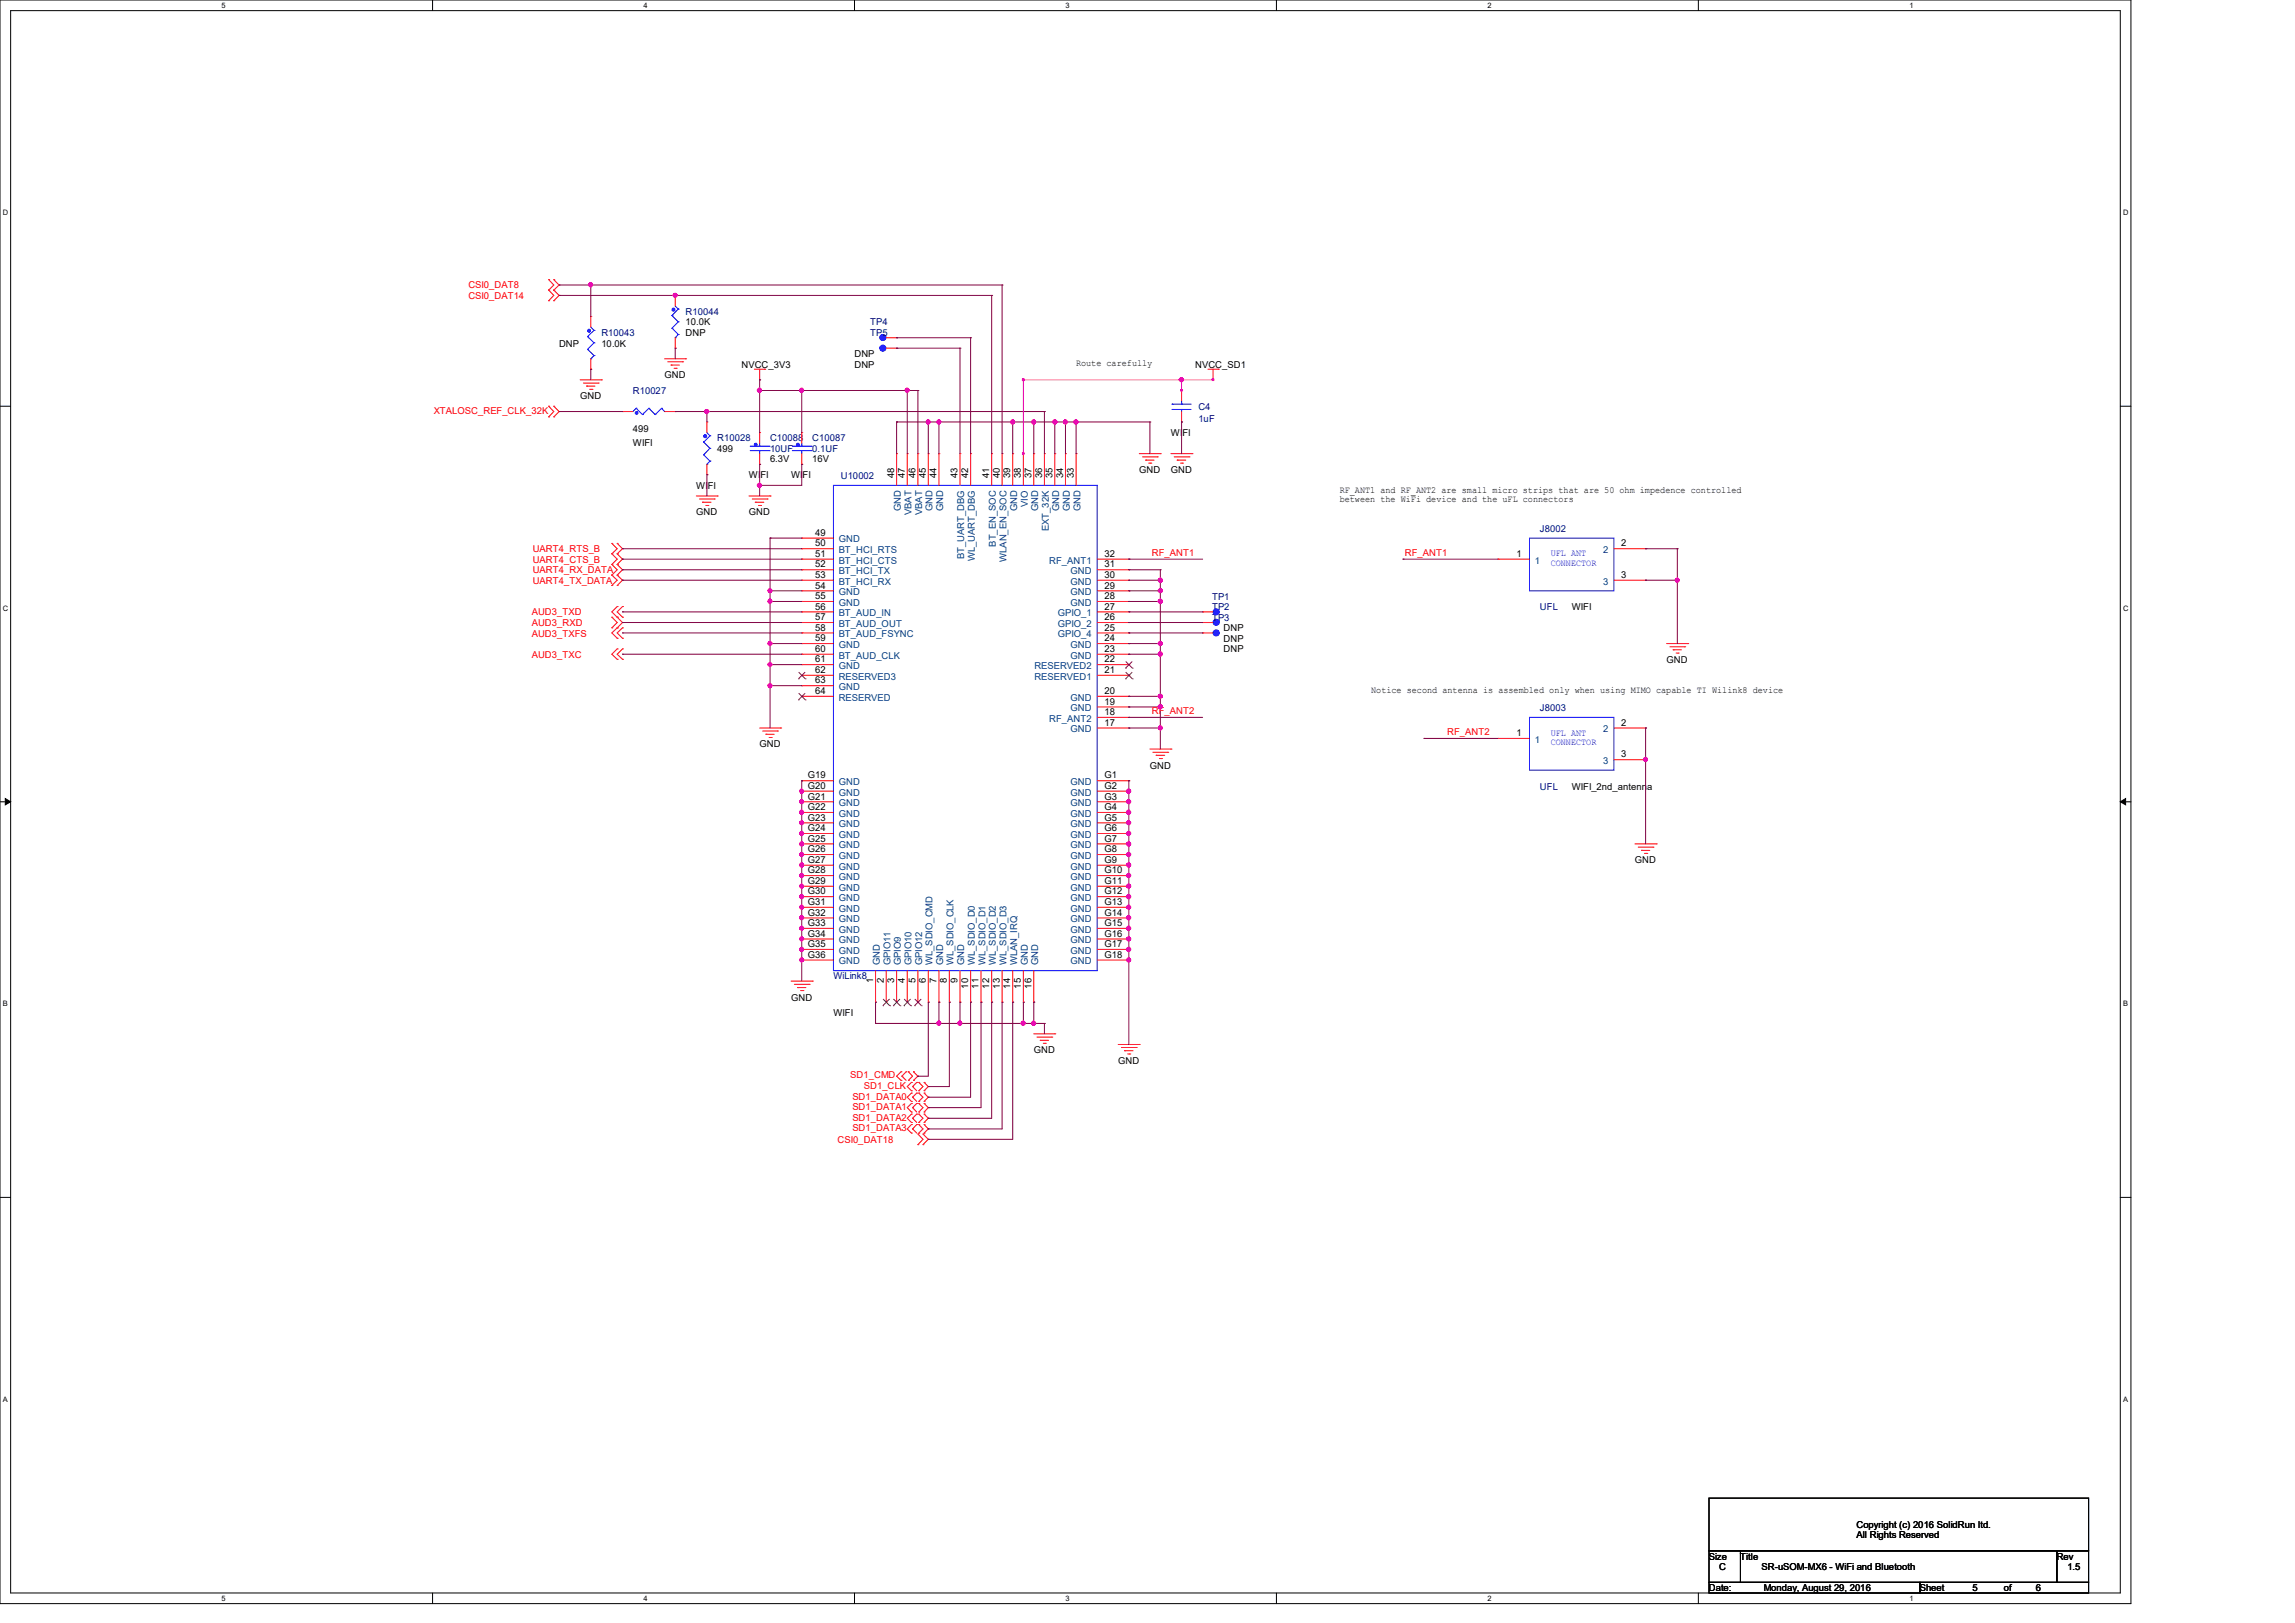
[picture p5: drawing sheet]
<svg xmlns="http://www.w3.org/2000/svg" width="420mm" height="297mm" viewBox="0 0 420 297" stroke-linecap="round" stroke-linejoin="round" font-family="sans-serif">
<defs><g id="words">
<g font-size="1.7" fill="#f00">
<text x="85.7" y="52.8">CSI0_DAT8</text>
<text x="85.7" y="54.7">CSI0_DAT14</text>
<text x="79.4" y="75.7">XTALOSC_REF_CLK_32K</text>
<text x="97.5" y="101.1">UART4_RTS_B</text>
<text x="210.8" y="101.7">RF_ANT1</text>
<text x="257.1" y="101.7">RF_ANT1</text>
<text x="97.5" y="106.8">UART4_TX_DATA</text>
<text x="97.5" y="104.9">UART4_RX_DATA</text>
<text x="97.5" y="103">UART4_CTS_B</text>
<text x="97.3" y="112.6">AUD3_TXD</text>
<text x="97.3" y="114.6">AUD3_RXD</text>
<text x="97.3" y="116.5">AUD3_TXFS</text>
<text x="97.3" y="120.4">AUD3_TXC</text>
<text x="210.8" y="130.7">RF_ANT2</text>
<text x="264.9" y="134.5">RF_ANT2</text>
<text x="155.6" y="197.4">SD1_CMD</text>
<text x="156" y="201.2">SD1_DATA0</text>
<text x="156" y="203.2">SD1_DATA1</text>
<text x="158.1" y="199.3">SD1_CLK</text>
<text x="153.3" y="209.1">CSI0_DAT18</text>
<text x="156" y="205.1">SD1_DATA2</text>
<text x="156" y="207">SD1_DATA3</text>
</g>
<g font-size="1.7" fill="#000080">
<text x="125.5" y="57.6">R10044</text>
<text x="159.2" y="59.5">TP4</text>
<text x="110.1" y="61.5">R10043</text>
<text x="159.2" y="61.5">TP5</text>
<text x="115.8" y="72.1">R10027</text>
<text x="219.3" y="75">C4</text>
<text x="219.3" y="77.3">1uF</text>
<text x="131.3" y="80.8">R10028</text>
<text x="140.9" y="80.8">C10088</text>
<text x="140.9" y="82.7">10UF</text>
<text x="148.7" y="80.8">C10087</text>
<text x="148.7" y="82.7">0.1UF</text>
<text x="153.9" y="87.7">U10002</text>
<text x="281.8" y="97.4">J8002</text>
<text x="221.8" y="111.7">TP2</text>
<text x="221.8" y="113.6">TP3</text>
<text x="221.8" y="109.7">TP1</text>
<text x="281.8" y="111.7">UFL</text>
<text x="281.8" y="130.2">J8003</text>
<text x="281.8" y="144.5">UFL</text>
<text x="152.5" y="179.2">WiLink8</text>
</g>
<g font-size="1.7">
<text x="125.5" y="59.5">10.0K</text>
<text x="102.3" y="63.4">DNP</text>
<text x="110.1" y="63.4">10.0K</text>
<text x="125.5" y="61.5">DNP</text>
<text x="156.4" y="65.3">DNP</text>
<text x="121.6" y="69.2">GND</text>
<text x="135.7" y="67.3">NVCC_3V3</text>
<text x="156.4" y="67.3">DNP</text>
<text x="196.9" y="67.1">Route carefully</text>
<text x="218.7" y="67.3">NVCC_SD1</text>
<text x="106.2" y="73.1">GND</text>
<text x="115.8" y="79">499</text>
<text x="115.8" y="81.5">WIFI</text>
<text x="131.3" y="82.7">499</text>
<text x="214.3" y="79.8">WIFI</text>
<text x="127.4" y="89.5">WIFI</text>
<text x="137.1" y="87.5">WIFI</text>
<text x="140.9" y="84.6">6.3V</text>
<text x="144.8" y="87.5">WIFI</text>
<text x="148.7" y="84.6">16V</text>
<text x="163.6" y="87.5" transform="rotate(-90 163.6 87.5)">48</text>
<text x="165.6" y="87.5" transform="rotate(-90 165.6 87.5)">47</text>
<text x="167.5" y="87.5" transform="rotate(-90 167.5 87.5)">46</text>
<text x="169.4" y="87.5" transform="rotate(-90 169.4 87.5)">45</text>
<text x="171.4" y="87.5" transform="rotate(-90 171.4 87.5)">44</text>
<text x="175.2" y="87.5" transform="rotate(-90 175.2 87.5)">43</text>
<text x="177.2" y="87.5" transform="rotate(-90 177.2 87.5)">42</text>
<text x="181" y="87.5" transform="rotate(-90 181 87.5)">41</text>
<text x="182.9" y="87.5" transform="rotate(-90 182.9 87.5)">40</text>
<text x="184.9" y="87.5" transform="rotate(-90 184.9 87.5)">39</text>
<text x="186.8" y="87.5" transform="rotate(-90 186.8 87.5)">38</text>
<text x="188.7" y="87.5" transform="rotate(-90 188.7 87.5)">37</text>
<text x="190.7" y="87.5" transform="rotate(-90 190.7 87.5)">36</text>
<text x="192.6" y="87.5" transform="rotate(-90 192.6 87.5)">35</text>
<text x="194.5" y="87.5" transform="rotate(-90 194.5 87.5)">34</text>
<text x="196.5" y="87.5" transform="rotate(-90 196.5 87.5)">33</text>
<text x="208.5" y="86.6">GND</text>
<text x="214.3" y="86.6">GND</text>
<text x="127.4" y="94.3">GND</text>
<text x="137.1" y="94.3">GND</text>
<text x="245.2" y="90.2">RF_ANT1 and RF_ANT2 are small micro strips that are 50 ohm impedence controlled</text>
<text x="245.2" y="91.9">between the WiFi device and the uFL connectors</text>
<text x="149.2" y="98">49</text>
<text x="149.2" y="100">50</text>
<text x="149.2" y="101.9">51</text>
<text x="202.1" y="101.9">32</text>
<text x="277.6" y="101.9">1</text>
<text x="296.7" y="100">2</text>
<text x="149.2" y="103.8">52</text>
<text x="149.2" y="105.7">53</text>
<text x="149.2" y="107.7">54</text>
<text x="202.1" y="107.7">29</text>
<text x="202.1" y="105.7">30</text>
<text x="202.1" y="103.8">31</text>
<text x="296.7" y="105.7">3</text>
<text x="149.2" y="109.6">55</text>
<text x="149.2" y="111.5">56</text>
<text x="149.2" y="113.5">57</text>
<text x="202.1" y="113.5">26</text>
<text x="202.1" y="111.5">27</text>
<text x="202.1" y="109.6">28</text>
<text x="287.6" y="111.7">WIFI</text>
<text x="149.2" y="115.4">58</text>
<text x="149.2" y="117.3">59</text>
<text x="149.2" y="119.3">60</text>
<text x="202.1" y="119.3">23</text>
<text x="202.1" y="117.3">24</text>
<text x="202.1" y="115.4">25</text>
<text x="223.9" y="117.4">DNP</text>
<text x="223.9" y="119.4">DNP</text>
<text x="223.9" y="115.5">DNP</text>
<text x="149.2" y="121.2">61</text>
<text x="149.2" y="123.1">62</text>
<text x="149.2" y="125.1">63</text>
<text x="202.1" y="123.1">21</text>
<text x="202.1" y="121.2">22</text>
<text x="305" y="121.3">GND</text>
<text x="149.2" y="127">64</text>
<text x="202.1" y="130.9">18</text>
<text x="202.1" y="128.9">19</text>
<text x="202.1" y="127">20</text>
<text x="250.9" y="126.9">Notice second antenna is assembled only when using MIMO capable TI Wilink8 device</text>
<text x="139" y="136.7">GND</text>
<text x="202.1" y="132.8">17</text>
<text x="277.6" y="134.7">1</text>
<text x="296.7" y="132.8">2</text>
<text x="147.9" y="142.5">G19</text>
<text x="202.1" y="142.5">G1</text>
<text x="210.4" y="140.6">GND</text>
<text x="296.7" y="138.6">3</text>
<text x="147.9" y="144.4">G20</text>
<text x="147.9" y="146.3">G21</text>
<text x="147.9" y="148.3">G22</text>
<text x="202.1" y="144.4">G2</text>
<text x="202.1" y="146.3">G3</text>
<text x="202.1" y="148.3">G4</text>
<text x="287.6" y="144.5">WIFI_2nd_antenna</text>
<text x="147.9" y="150.2">G23</text>
<text x="147.9" y="152.1">G24</text>
<text x="147.9" y="154">G25</text>
<text x="147.9" y="156">G26</text>
<text x="202.1" y="150.2">G5</text>
<text x="202.1" y="152.1">G6</text>
<text x="202.1" y="154">G7</text>
<text x="202.1" y="156">G8</text>
<text x="147.9" y="157.9">G27</text>
<text x="147.9" y="159.8">G28</text>
<text x="147.9" y="161.8">G29</text>
<text x="202.1" y="157.9">G9</text>
<text x="202.1" y="159.8">G10</text>
<text x="202.1" y="161.8">G11</text>
<text x="299.2" y="158">GND</text>
<text x="147.9" y="163.7">G30</text>
<text x="147.9" y="165.6">G31</text>
<text x="147.9" y="167.6">G32</text>
<text x="202.1" y="163.7">G12</text>
<text x="202.1" y="165.6">G13</text>
<text x="202.1" y="167.6">G14</text>
<text x="147.9" y="169.5">G33</text>
<text x="147.9" y="171.4">G34</text>
<text x="147.9" y="173.3">G35</text>
<text x="202.1" y="169.5">G15</text>
<text x="202.1" y="171.4">G16</text>
<text x="202.1" y="173.3">G17</text>
<text x="147.9" y="175.3">G36</text>
<text x="159.8" y="180" transform="rotate(-90 159.8 180)">1</text>
<text x="161.7" y="180" transform="rotate(-90 161.7 180)">2</text>
<text x="163.6" y="180" transform="rotate(-90 163.6 180)">3</text>
<text x="165.6" y="180" transform="rotate(-90 165.6 180)">4</text>
<text x="167.5" y="180" transform="rotate(-90 167.5 180)">5</text>
<text x="169.4" y="180" transform="rotate(-90 169.4 180)">6</text>
<text x="171.4" y="180" transform="rotate(-90 171.4 180)">7</text>
<text x="173.3" y="180" transform="rotate(-90 173.3 180)">8</text>
<text x="175.2" y="180" transform="rotate(-90 175.2 180)">9</text>
<text x="202.1" y="175.3">G18</text>
<text x="144.8" y="183.1">GND</text>
<text x="152.5" y="186">WIFI</text>
<text x="177.2" y="180.9" transform="rotate(-90 177.2 180.9)">10</text>
<text x="179.1" y="180.9" transform="rotate(-90 179.1 180.9)">11</text>
<text x="181" y="180.9" transform="rotate(-90 181 180.9)">12</text>
<text x="182.9" y="180.9" transform="rotate(-90 182.9 180.9)">13</text>
<text x="184.9" y="180.9" transform="rotate(-90 184.9 180.9)">14</text>
<text x="186.8" y="180.9" transform="rotate(-90 186.8 180.9)">15</text>
<text x="188.7" y="180.9" transform="rotate(-90 188.7 180.9)">16</text>
<text x="189.2" y="192.7">GND</text>
<text x="204.6" y="194.6">GND</text>
<text x="339.7" y="279.6">Copyright (c) 2016 SolidRun ltd.</text>
<text x="339.7" y="281.4">All Rights Reserved</text>
<text x="312.7" y="285.4">Size</text>
<text x="314.6" y="287.3">C</text>
<text x="318.5" y="285.4">Title</text>
<text x="322.4" y="287.3">SR-uSOM-MX6 - WiFi and Bluetooth</text>
<text x="376.4" y="285.4">Rev</text>
<text x="378.3" y="287.3">1.5</text>
<text x="312.7" y="291.2">Date:</text>
<text x="322.8" y="291.2">Monday, August 29, 2016</text>
<text x="351.3" y="291.2">Sheet</text>
<text x="361" y="291.2">5</text>
<text x="366.7" y="291.2">of</text>
<text x="372.5" y="291.2">6</text>
</g>
<g font-size="1.7" fill="#004080">
<text x="164.9" y="93.6" transform="rotate(-90 164.9 93.6)">GND</text>
<text x="166.8" y="94.3" transform="rotate(-90 166.8 94.3)">VBAT</text>
<text x="168.8" y="94.3" transform="rotate(-90 168.8 94.3)">VBAT</text>
<text x="170.7" y="93.6" transform="rotate(-90 170.7 93.6)">GND</text>
<text x="172.6" y="93.6" transform="rotate(-90 172.6 93.6)">GND</text>
<text x="186.1" y="93.6" transform="rotate(-90 186.1 93.6)">GND</text>
<text x="188.1" y="92.8" transform="rotate(-90 188.1 92.8)">VIO</text>
<text x="190" y="93.6" transform="rotate(-90 190 93.6)">GND</text>
<text x="193.8" y="93.6" transform="rotate(-90 193.8 93.6)">GND</text>
<text x="195.8" y="93.6" transform="rotate(-90 195.8 93.6)">GND</text>
<text x="197.7" y="93.6" transform="rotate(-90 197.7 93.6)">GND</text>
<text x="153.5" y="99.3">GND</text>
<text x="153.5" y="101.2">BT_HCI_RTS</text>
<text x="182.3" y="100" transform="rotate(-90 182.3 100)">BT_EN_SOC</text>
<text x="191.9" y="97.2" transform="rotate(-90 191.9 97.2)">EXT_32K</text>
<text x="293.4" y="101.2">2</text>
<text x="153.5" y="103.1">BT_HCI_CTS</text>
<text x="153.5" y="105.1">BT_HCI_TX</text>
<text x="153.5" y="107">BT_HCI_RX</text>
<text x="176.5" y="102.3" transform="rotate(-90 176.5 102.3)">BT_UART_DBG</text>
<text x="178.4" y="102.7" transform="rotate(-90 178.4 102.7)">WL_UART_DBG</text>
<text x="184.2" y="102.8" transform="rotate(-90 184.2 102.8)">WLAN_EN_SOC</text>
<text x="192" y="103.1">RF_ANT1</text>
<text x="195.9" y="107">GND</text>
<text x="195.9" y="105.1">GND</text>
<text x="280.9" y="103.1">1</text>
<text x="293.4" y="107">3</text>
<text x="153.5" y="108.9">GND</text>
<text x="153.5" y="110.9">GND</text>
<text x="153.5" y="112.8">BT_AUD_IN</text>
<text x="193.6" y="112.8">GPIO_1</text>
<text x="195.9" y="110.9">GND</text>
<text x="195.9" y="108.9">GND</text>
<text x="153.5" y="114.7">BT_AUD_OUT</text>
<text x="153.5" y="116.6">BT_AUD_FSYNC</text>
<text x="153.5" y="118.6">GND</text>
<text x="193.6" y="116.6">GPIO_4</text>
<text x="193.6" y="114.7">GPIO_2</text>
<text x="195.9" y="118.6">GND</text>
<text x="153.5" y="120.5">BT_AUD_CLK</text>
<text x="153.5" y="122.4">GND</text>
<text x="153.5" y="124.4">RESERVED3</text>
<text x="189.3" y="124.4">RESERVED1</text>
<text x="189.3" y="122.4">RESERVED2</text>
<text x="195.9" y="120.5">GND</text>
<text x="153.5" y="126.3">GND</text>
<text x="153.5" y="128.2">RESERVED</text>
<text x="195.9" y="130.2">GND</text>
<text x="195.9" y="128.2">GND</text>
<text x="192" y="132.1">RF_ANT2</text>
<text x="195.9" y="134">GND</text>
<text x="280.9" y="135.9">1</text>
<text x="293.4" y="134">2</text>
<text x="153.5" y="143.7">GND</text>
<text x="195.9" y="143.7">GND</text>
<text x="293.4" y="139.8">3</text>
<text x="153.5" y="145.6">GND</text>
<text x="153.5" y="147.5">GND</text>
<text x="153.5" y="149.5">GND</text>
<text x="195.9" y="145.6">GND</text>
<text x="195.9" y="147.5">GND</text>
<text x="195.9" y="149.5">GND</text>
<text x="153.5" y="151.4">GND</text>
<text x="153.5" y="153.3">GND</text>
<text x="153.5" y="155.2">GND</text>
<text x="195.9" y="151.4">GND</text>
<text x="195.9" y="153.3">GND</text>
<text x="195.9" y="155.2">GND</text>
<text x="153.5" y="157.2">GND</text>
<text x="153.5" y="159.1">GND</text>
<text x="153.5" y="161">GND</text>
<text x="195.9" y="157.2">GND</text>
<text x="195.9" y="159.1">GND</text>
<text x="195.9" y="161">GND</text>
<text x="153.5" y="163">GND</text>
<text x="153.5" y="164.9">GND</text>
<text x="153.5" y="166.8">GND</text>
<text x="195.9" y="163">GND</text>
<text x="195.9" y="164.9">GND</text>
<text x="195.9" y="166.8">GND</text>
<text x="153.5" y="168.8">GND</text>
<text x="153.5" y="170.7">GND</text>
<text x="153.5" y="172.6">GND</text>
<text x="195.9" y="168.8">GND</text>
<text x="195.9" y="170.7">GND</text>
<text x="195.9" y="172.6">GND</text>
<text x="153.5" y="174.5">GND</text>
<text x="153.5" y="176.5">GND</text>
<text x="161" y="176.7" transform="rotate(-90 161 176.7)">GND</text>
<text x="163" y="176.7" transform="rotate(-90 163 176.7)">GPIO11</text>
<text x="164.9" y="176.7" transform="rotate(-90 164.9 176.7)">GPIO9</text>
<text x="166.8" y="176.7" transform="rotate(-90 166.8 176.7)">GPIO10</text>
<text x="168.8" y="176.7" transform="rotate(-90 168.8 176.7)">GPIO12</text>
<text x="170.7" y="176.7" transform="rotate(-90 170.7 176.7)">WL_SDIO_CMD</text>
<text x="172.6" y="176.7" transform="rotate(-90 172.6 176.7)">GND</text>
<text x="174.5" y="176.7" transform="rotate(-90 174.5 176.7)">WL_SDIO_CLK</text>
<text x="176.5" y="176.7" transform="rotate(-90 176.5 176.7)">GND</text>
<text x="178.4" y="176.7" transform="rotate(-90 178.4 176.7)">WL_SDIO_D0</text>
<text x="180.3" y="176.7" transform="rotate(-90 180.3 176.7)">WL_SDIO_D1</text>
<text x="182.3" y="176.7" transform="rotate(-90 182.3 176.7)">WL_SDIO_D2</text>
<text x="184.2" y="176.7" transform="rotate(-90 184.2 176.7)">WL_SDIO_D3</text>
<text x="186.1" y="176.7" transform="rotate(-90 186.1 176.7)">WLAN_IRQ</text>
<text x="188.1" y="176.7" transform="rotate(-90 188.1 176.7)">GND</text>
<text x="190" y="176.7" transform="rotate(-90 190 176.7)">GND</text>
<text x="195.9" y="174.5">GND</text>
<text x="195.9" y="176.5">GND</text>
</g>
<g font-size="1.7" fill="#00f">
<text x="283.8" y="101.8">UFL ANT</text>
<text x="283.8" y="103.5">CONNECTOR</text>
<text x="283.8" y="134.6">UFL ANT</text>
<text x="283.8" y="136.4">CONNECTOR</text>
</g>
<g font-size="1.4">
<text x="40.6" y="1.4">5</text>
<text x="117.8" y="1.4">4</text>
<text x="195" y="1.4">3</text>
<text x="272.2" y="1.4">2</text>
<text x="349.4" y="1.4">1</text>
<text x=".5" y="39.4">D</text>
<text x="388.6" y="39.4">D</text>
<text x=".5" y="111.8">C</text>
<text x="388.6" y="111.8">C</text>
<text x=".5" y="184.1">B</text>
<text x="388.6" y="184.1">B</text>
<text x=".5" y="256.5">A</text>
<text x="388.6" y="256.5">A</text>
<text x="40.6" y="292.9">5</text>
<text x="117.8" y="292.9">4</text>
<text x="195" y="292.9">3</text>
<text x="272.2" y="292.9">2</text>
<text x="349.4" y="292.9">1</text>
</g>
</g></defs>
<path d="M0 0h390v293.5h-390zM1.9 1.9h386.1v289.6h-386.1z" fill="none" stroke="#000" stroke-width=".18"/>
<g fill="#fff">
<path d="M40.6 .2h.7v1.5h-.7z"/>
<path d="M40.6 291.7h.7v1.5h-.7z"/>
</g>
<path d="M79.2 0v1.9M79.2 291.5v2" fill="none" stroke="#000" stroke-width=".18"/>
<g fill="#fff">
<path d="M117.8 .2h.7v1.5h-.7z"/>
<path d="M117.8 291.7h.7v1.5h-.7z"/>
</g>
<path d="M156.4 0v1.9M156.4 291.5v2" fill="none" stroke="#000" stroke-width=".18"/>
<g fill="#fff">
<path d="M195 .2h.7v1.5h-.7z"/>
<path d="M195 291.7h.7v1.5h-.7z"/>
</g>
<path d="M233.6 0v1.9M233.6 291.5v2" fill="none" stroke="#000" stroke-width=".18"/>
<g fill="#fff">
<path d="M272.2 .2h.8v1.5h-.8z"/>
<path d="M272.2 291.7h.8v1.5h-.8z"/>
</g>
<path d="M310.8 0v1.9M310.8 291.5v2" fill="none" stroke="#000" stroke-width=".18"/>
<g fill="#fff">
<path d="M349.4 .2h.8v1.5h-.8z"/>
<path d="M349.4 291.7h.8v1.5h-.8z"/>
<path d="M.5 38.1h1v1.6h-1z"/>
<path d="M388.5 38.1h1v1.6h-1z"/>
<path d="M.5 110.5h1v1.6h-1z"/>
<path d="M388.5 110.5h1v1.6h-1z"/>
</g>
<path d="M0 74.3h1.9M388 74.3h2" fill="none" stroke="#000" stroke-width=".18"/>
<g fill="#fff">
<path d="M.5 182.9h.9v1.5h-.9z"/>
<path d="M388.5 182.9h.9v1.5h-.9z"/>
</g>
<path d="M0 146.7h1.9M388 146.7h2" fill="none" stroke="#000" stroke-width=".18"/>
<path d="M1 146.1l.9 .6-.9 .6zM388 146.7l1-.6v1.2z" fill="#000" stroke="#000" stroke-width=".18"/>
<g fill="#fff">
<path d="M.5 255.3h.9v1.5h-.9z"/>
<path d="M388.5 255.3h.9v1.5h-.9z"/>
</g>
<path d="M0 219.1h1.9M388 219.1h2M312.8 274.2h69.4v9.6h-69.4zM312.8 283.8h5.7v5.8h-5.7zM312.8 289.6h38.6v1.9h-38.6zM318.5 283.8h57.9v5.8h-57.9zM351.4 289.6h30.8v1.9h-30.8zM376.4 283.8h5.8v5.8h-5.8z" fill="none" stroke="#000" stroke-width=".18"/>
<g fill="none" stroke="#f00" stroke-width=".18">
<path d="M100.4 53.1h.1M100.4 51.2h.1M100.4 55h.1M100.4 51.2l.9 1-.9 .9M100.4 53.1l.9 1-.9 .9M101.3 51.2h.1M101.3 53.1h.1M101.3 55h.1M101.3 51.2l1 1-1 .9M101.3 53.1l1 1-1 .9M108.1 57.9h.1M108.1 57.9v2"/>
<path d="M123.6 54.1h.1M123.6 54.1v1.9M100.4 74.3h.1M100.4 76.3h.1M100.4 74.3l.9 1-.9 1M101.3 76.3h.1M101.3 74.3h.1M101.3 74.3l1 1-1 1M106.2 69.5h3.9M106.8 70.1h2.7M107.4 70.7h.1M107.4 70.7h1.5"/>
<path d="M107.9 71.2h.4M108.1 67.6h.1M108.1 65.7v1.9M108.3 71.2h.1M109.5 70.1h.1M110.1 69.5h.1M113.9 75.3h.1M113.9 75.3h1.9M121.6 65.7h3.9M121.6 75.3h2M122.2 66.2h2.7M122.8 66.8h.1"/>
<path d="M122.8 66.8h1.5M123.4 67.4h.3M123.6 63.7h.1M123.6 75.3h.1M123.6 61.8v1.9M123.7 67.4h.1M124.9 66.2h.1M125.5 65.7h.1M129.4 77.2h.1M129.4 77.2v2M138 67.6h2M139 69.5h.1"/>
<path d="M139 79.2h.1M139 67.6v1.9M139 79.2v1.9M140 67.6h.1M146.7 79.2h.1M146.7 79.2v1.9M162.2 61.8h1.9M162.2 63.7h1.9M164.1 61.8h.1M164.1 63.7h.1M216.2 77.2h.1M216.2 71.5h.1"/>
<path d="M216.2 71.5v1.9M216.2 75.3v1.9M221.1 67.6h1.9M222 69.5h.1M222 67.6v1.9M223 67.6h.1M112 99.4h.1M112 99.4l.9 1-.9 .9M112.9 99.4h.1M112.9 99.4l1 1-1 .9M127.4 90.8h3.9M128 91.3h2.7"/>
<path d="M128.6 91.9h.1M128.6 91.9h1.5M129.2 92.5h.3M129.4 86.9h.1M129.4 85v1.9M129.5 92.5h.1M130.7 91.3h.1M131.3 90.8h.1M137.1 90.8h3.8M137.7 91.3h2.7M138.2 91.9h.1M138.2 91.9h1.6"/>
<path d="M138.8 92.5h.4M139 85h.1M139 83v2M139.2 92.5h.1M140.4 91.3h.1M140.9 90.8h.1M146.7 98.5h.1M146.7 85h.1M146.7 98.5h5.8M146.7 83v2M164.1 83h.1M164.1 83v5.8"/>
<path d="M166 83h.1M166 83v5.8M168 83h.1M168 83v5.8M169.9 83h.1M169.9 83v5.8M171.8 83h.1M171.8 83v5.8M175.7 83h.1M175.7 83v5.8M177.6 83h.1M177.6 83v5.8"/>
<path d="M181.5 83h.1M181.5 83v5.8M183.4 83h.1M183.4 83v5.8M185.3 83h.1M185.3 83v5.8M187.3 83h.1M187.3 83v5.8M189.2 83h.1M189.2 83v5.8M191.1 83h.1M191.1 83v5.8"/>
<path d="M193 83h.1M193 83v5.8M195 83h.1M195 83v5.8M196.9 83h.1M196.9 83v5.8M208.5 83h3.8M209.1 83.6h2.7M209.7 84.2h.1M209.7 84.2h1.5M210.2 84.8h.4M210.6 84.8h.1"/>
<path d="M211.8 83.6h.1M212.3 83h.1M214.3 83h3.8M214.9 83.6h2.7M215.4 84.2h.1M215.4 84.2h1.6M216 84.8h.4M216.4 84.8h.1M217.6 83.6h.1M218.1 83h.1M112 107.1h.1M112 105.2h.1"/>
<path d="M112 103.3h.1M112 101.3h.1M112 114.9h.1M112 112.9h.1M112 105.2l.9 1-.9 .9M112 103.3l.9 1-.9 .9M112 101.3l.9 1-.9 1M112 112.9l.9 1-.9 1M112.9 105.2h.1M112.9 107.1h.1M112.9 103.3h.1M112.9 101.3h.1"/>
<path d="M112.9 112.9h.1M112.9 114.9h.1M112.9 116.8h.1M112.9 111h.1M112.9 118.7h.1M112.9 105.2l1 1-1 .9M112.9 103.3l1 1-1 .9M112.9 101.3l1 1-1 1M112.9 111l-.9 1 1.9 1.9-1 1M112.9 114.9l-.9 .9 .9 1M112.9 118.7l-.9 1 .9 .9M113.9 114.9h.1"/>
<path d="M113.9 116.8h.1M113.9 111h.1M113.9 112.9h.1M113.9 118.7h.1M113.9 114.9l-1 .9 1 1M113.9 111l-1 1 1 .9M113.9 118.7l-1 1 1 .9M146.7 100.4h.1M146.7 102.3h.1M146.7 104.3h.1M146.7 106.2h.1M146.7 108.1h.1"/>
<path d="M146.7 110.1h.1M146.7 112h.1M146.7 113.9h.1M146.7 115.8h.1M146.7 117.8h.1M146.7 119.7h.1M146.7 117.8h5.8M146.7 102.3h5.8M146.7 100.4h5.8M146.7 106.2h5.8M146.7 113.9h5.8M146.7 119.7h5.8"/>
<path d="M146.7 115.8h5.8M146.7 112h5.8M146.7 110.1h5.8M146.7 108.1h5.8M146.7 104.3h5.8M200.8 117.8h5.8M200.8 102.3h5.8M200.8 106.2h5.8M200.8 113.9h5.8M200.8 119.7h5.8M200.8 115.8h5.8M200.8 112h5.8"/>
<path d="M200.8 110.1h5.8M200.8 108.1h5.8M200.8 104.3h5.8M206.6 119.7h.1M206.6 117.8h.1M206.6 115.8h.1M206.6 113.9h.1M206.6 112h.1M206.6 110.1h.1M206.6 108.1h.1M206.6 106.2h.1M206.6 104.3h.1"/>
<path d="M206.6 102.3h.1M220.1 113.9h.1M220.1 115.8h.1M220.1 112h.1M220.1 113.9h1.9M220.1 115.8h1.9M220.1 112h1.9M274.2 102.3h.1M274.2 102.3h5.7M295.4 100.4h5.8M295.4 106.2h5.8M301.2 100.4h.1"/>
<path d="M301.2 106.2h.1M305 117.8h3.9M305.6 118.4h2.7M306.2 118.9h.1M306.2 118.9h1.5M306.7 119.5h.4M307.1 119.5h.1M308.3 118.4h.1M308.9 117.8h.1M112.9 120.6h.1M113.9 120.6h.1M139 133.2h3.9"/>
<path d="M139.6 133.8h2.7M140.2 134.4h.1M140.2 134.4h1.5M140.8 135h.3M141.1 135h.1M142.3 133.8h.1M142.9 133.2h.1M146.7 121.6h.1M146.7 123.6h.1M146.7 125.5h.1M146.7 127.4h.1M146.7 127.4h5.8"/>
<path d="M146.7 123.6h5.8M146.7 121.6h5.8M146.7 125.5h5.8M200.8 133.2h5.8M200.8 131.3h5.8M200.8 129.4h5.8M200.8 127.4h5.8M200.8 123.6h5.8M200.8 121.6h5.8M206.6 133.2h.1M206.6 131.3h.1M206.6 129.4h.1"/>
<path d="M206.6 127.4h.1M206.6 123.6h.1M206.6 121.6h.1M210.4 137.1h3.9M211 137.7h2.7M211.6 138.2h.1M211.6 138.2h1.5M212.2 138.8h.4M212.6 138.8h.1M213.7 137.7h.1M214.3 137.1h.1M274.2 135.1h.1"/>
<path d="M274.2 135.1h5.7M295.4 133.2h5.8M295.4 139h5.8M301.2 133.2h.1M301.2 139h.1M146.7 142.9h.1M146.7 144.8h.1M146.7 146.7h.1M146.7 148.7h.1M146.7 150.6h.1M146.7 152.5h.1M146.7 154.4h.1"/>
<path d="M146.7 156.4h.1M146.7 158.3h.1M146.7 154.4h5.8M146.7 142.9h5.8M146.7 144.8h5.8M146.7 146.7h5.8M146.7 148.7h5.8M146.7 150.6h5.8M146.7 152.5h5.8M146.7 156.4h5.8M146.7 158.3h5.8M200.8 154.4h5.8"/>
<path d="M200.8 142.9h5.8M200.8 144.8h5.8M200.8 146.7h5.8M200.8 148.7h5.8M200.8 150.6h5.8M200.8 152.5h5.8M200.8 156.4h5.8M200.8 158.3h5.8M206.6 142.9h.1M206.6 144.8h.1M206.6 146.7h.1M206.6 148.7h.1"/>
<path d="M206.6 150.6h.1M206.6 152.5h.1M206.6 154.4h.1M206.6 156.4h.1M206.6 158.3h.1M299.2 154.4h3.9M299.8 155h2.7M300.4 155.6h.1M300.4 155.6h1.5M300.9 156.2h.5M301.4 156.2h.1M302.5 155h.1"/>
<path d="M303.1 154.4h.1M144.8 179.5h3.9M146.7 160.2h.1M146.7 162.2h.1M146.7 164.1h.1M146.7 166h.1M146.7 168h.1M146.7 169.9h.1M146.7 171.8h.1M146.7 173.7h.1M146.7 175.7h.1M146.7 160.2h5.8"/>
<path d="M146.7 162.2h5.8M146.7 164.1h5.8M146.7 166h5.8M146.7 168h5.8M146.7 169.9h5.8M146.7 171.8h5.8M146.7 173.7h5.8M146.7 175.7h5.8M148.7 179.5h.1M160.2 177.6v5.8M162.2 177.6v5.8M164.1 177.6v5.8"/>
<path d="M166 177.6v5.8M168 177.6v5.8M169.9 177.6v5.8M171.8 177.6v5.8M173.7 177.6v5.8M175.7 177.6v5.8M177.6 177.6v5.8M179.5 177.6v5.8M181.5 177.6v5.8M183.4 177.6v5.8M185.3 177.6v5.8M187.3 177.6v5.8"/>
<path d="M189.2 177.6v5.8M200.8 160.2h5.8M200.8 162.2h5.8M200.8 164.1h5.8M200.8 166h5.8M200.8 168h5.8M200.8 169.9h5.8M200.8 171.8h5.8M200.8 173.7h5.8M200.8 175.7h5.8M206.6 160.2h.1M206.6 162.2h.1"/>
<path d="M206.6 164.1h.1M206.6 166h.1M206.6 168h.1M206.6 169.9h.1M206.6 171.8h.1M206.6 173.7h.1M206.6 175.7h.1M145.4 180.1h2.7M146 180.7h.1M146 180.7h1.5M146.5 181.3h.4M146.9 181.3h.1"/>
<path d="M148.1 180.1h.1M160.2 183.4h.1M162.2 183.4h.1M164.1 183.4h.1M164.9 197.7h.1M164.9 196.1h.1M164.9 196.1l-.8 .8 .8 .8M165.1 196.9h.1M165.1 196.9l.7 .8M165.8 196.1h.1M165.8 196.1l-.7 .8M166 183.4h.1"/>
<path d="M166.2 196.1h.1M166.2 197.7h.1M166.2 196.1l.8 .8-.8 .8M166.8 199.6h.1M166.8 198.1h.1M166.8 198.1l-.8 .7 .8 .8M167 198.8h.1M167 198.8l.8 .8M167.2 196.1h.1M167.2 197.7h.1M167.2 196.1l.8 .8-.8 .8M167.8 198.1h.1"/>
<path d="M167.8 198.1l-.8 .7M168 183.4h.1M168.1 198.1h.1M168.1 199.6h.1M168.1 198.1l.8 .7-.8 .8M169.1 198.1h.1M169.1 199.6h.1M169.1 198.1l.8 .7-.8 .8M169.9 183.4h.1M171.8 183.4h.1M173.7 183.4h.1M175.7 183.4h.1"/>
<path d="M177.6 183.4h.1M179.5 183.4h.1M181.5 183.4h.1M183.4 183.4h.1M185.3 183.4h.1M187.3 183.4h.1M189.2 183.4h.1M189.2 189.2h3.8M189.8 189.8h2.7M190.4 190.4h.1M190.4 190.4h1.5M190.9 190.9h.4"/>
<path d="M191.3 190.9h.1M192.5 189.8h.1M193 189.2h.1M204.6 191.1h3.9M205.2 191.7h2.7M205.8 192.3h.1M205.8 192.3h1.5M206.4 192.9h.4M206.8 192.9h.1M207.9 191.7h.1M208.5 191.1h.1M166.8 201.5h.1"/>
<path d="M166.8 200h.1M166.8 203.5h.1M166.8 201.9h.1M166.8 205.4h.1M166.8 203.9h.1M166.8 207.3h.1M166.8 205.8h.1M166.8 203.9l-.8 .7 .8 .8M166.8 200l-.8 .8 .8 .7M166.8 201.9l-.8 .8 .8 .8M166.8 205.8l-.8 .8 .8 .7M167 200.8h.1"/>
<path d="M167 202.7h.1M167 204.6h.1M167 206.6h.1M167 200.8l.8 .7M167 202.7l.8 .8M167 204.6l.8 .8M167 206.6l.8 .7M167.8 200h.1M167.8 201.9h.1M167.8 203.9h.1M167.8 205.8h.1M167.8 201.9l-.8 .8"/>
<path d="M167.8 200l-.8 .8M167.8 203.9l-.8 .7M167.8 205.8l-.8 .8M168 209.5h.1M168 207.5h.1M168 207.5l.9 1-.9 1M168.1 200h.1M168.1 201.5h.1M168.1 201.9h.1M168.1 203.5h.1M168.1 203.9h.1M168.1 205.4h.1"/>
<path d="M168.1 205.8h.1M168.1 207.3h.1M168.1 200l.8 .8-.8 .7M168.1 201.9l.8 .8-.8 .8M168.1 203.9l.8 .7-.8 .8M168.1 205.8l.8 .8-.8 .7M168.9 207.5h.1M168.9 209.5h.1M168.9 207.5l1 1-1 1M169.1 200h.1M169.1 201.5h.1M169.1 201.9h.1"/>
<path d="M169.1 203.5h.1M169.1 203.9h.1M169.1 205.4h.1M169.1 205.8h.1M169.1 207.3h.1M169.1 200l.8 .8-.8 .7M169.1 203.9l.8 .7-.8 .8M169.1 201.9l.8 .8-.8 .8M169.1 205.8l.8 .8-.8 .7"/>
</g>
<g fill="none" stroke="#00f" stroke-width=".18">
<path d="M108.1 59.9l.6 .6M123 57.7h.1M123 57.7l1.1 1.2M123.6 56l.5 .6M124.1 56.6h.1M124.1 58.9h.1M124.1 56.6l-1.1 1.1M124.1 58.9l-1.1 1.2M107.5 61.6h.1M107.5 63.9h.1M107.5 61.6l1.2 1.1M107.5 63.9l1.2 1.2"/>
<path d="M108.1 65.7h.1M108.7 60.5h.1M108.7 62.7h.1M108.7 65.1h.1M108.7 60.5l-1.2 1.1M108.7 62.7l-1.2 1.2M108.7 65.1l-.6 .6M116.4 74.7h.1M116.4 74.7l-.6 .6M116.4 74.7l1.2 1.2M117.6 75.9h.1M118.7 74.7h.1"/>
<path d="M118.7 74.7l-1.1 1.2M118.7 74.7l1.2 1.2M119.9 75.9h.1M121.1 74.7h.1M121.1 74.7l-1.2 1.2M121.1 74.7l.5 .6M121.6 75.3h.1M123 60.1h.1M123 60.1l1.1 1.1M123.6 61.8h.1M124.1 61.2h.1M124.1 61.2l-.5 .6"/>
<path d="M129.4 79.2l.5 .6M129.9 79.8h.1M129.9 79.8l-1.1 1.1M214.5 74h.1M214.5 74.9h.1M214.5 74h3.5M214.5 74.9h3.5M216.2 74.9h.1M216.2 74h.1M216.2 73.4v.6M216.2 74.9v.4M128.8 80.9h.1"/>
<path d="M128.8 83.2h.1M128.8 80.9l1.1 1.1M128.8 83.2l1.1 1.2M129.4 85h.1M129.9 82h.1M129.9 84.4h.1M129.9 82l-1.1 1.2M129.9 84.4l-.5 .6M137.3 82.5h3.5M137.3 81.7h3.5M139 82.5h.1M139 81.7h.1"/>
<path d="M139 81.1v.6M139 82.5v.5M140.8 82.5h.1M140.8 81.7h.1M145 82.5h3.5M145 81.7h3.5M146.7 82.5h.1M146.7 81.7h.1M146.7 81.1v.6M146.7 82.5v.5M148.5 82.5h.1M148.5 81.7h.1"/>
<path d="M152.5 88.8h48.3v88.8h-48.3zM279.9 98.5h15.5v9.6h-15.5zM279.9 131.3h15.5v9.6h-15.5z"/>
</g>
<g fill="#00f" stroke="#00f" stroke-width=".18">
<circle cx="123.3" cy="56.7" r=".28"/>
<circle cx="129.1" cy="79.8" r=".28"/>
<circle cx="222.6" cy="113.9" r=".56"/>
<circle cx="107.8" cy="60.5" r=".28"/>
<circle cx="222.6" cy="115.8" r=".56"/>
<circle cx="138.3" cy="81.4" r=".25"/>
<circle cx="116.5" cy="75.6" r=".25"/>
<circle cx="161.6" cy="61.8" r=".56"/>
<circle cx="222.6" cy="112" r=".56"/>
<circle cx="146" cy="81.4" r=".27"/>
<circle cx="161.6" cy="63.7" r=".56"/>
</g>
<g fill="none" stroke="#804000" stroke-width=".18">
<path d="M146.1 124.2h.1M146.1 128.1h.1M146.2 123l1.2 1.2M146.2 126.9l1.2 1.2M147.3 123l-1.2 1.2M147.3 126.9l-1.2 1.2M147.4 124.2h.1M147.4 128.1h.1M206 124.2h.1M206 122.3h.1M206 123l1.2 1.2M206 121.1l1.2 1.2"/>
<path d="M207.2 123l-1.2 1.2M207.2 121.1l-1.2 1.2M207.2 124.2h.1M207.2 122.3h.1M161.6 184h.1M161.6 182.8l1.2 1.2M162.8 182.8l-1.2 1.2M162.8 184h.1M163.5 184h.1M163.5 182.8l1.2 1.2M164.7 182.8l-1.2 1.2M164.7 184h.1"/>
<path d="M165.4 184h.1M165.5 182.8l1.2 1.2M166.6 182.8l-1.2 1.2M166.7 184h.1M167.4 184h.1M167.4 182.8l1.2 1.2M168.6 182.8l-1.2 1.2M168.6 184h.1"/>
</g>
<g fill="none" stroke="#800040" stroke-width=".18">
<path d="M102.3 54.1h.1M102.3 52.2h.1M102.3 54.1h79.2M102.3 52.2h81.1M108.1 52.2h.1M108.1 52.2v5.7M123.6 54.1h.1M181.5 54.1h.1M181.5 54.1v28.9M183.4 52.2h.1M183.4 52.2v30.8M102.3 75.3h.1"/>
<path d="M102.3 75.3h11.6M108.1 67.6h.1M108.1 67.6v1.9M123.6 75.3h.1M123.6 63.7h.1M123.6 75.3h67.5M123.6 63.7v2M129.4 75.3h.1M129.4 75.3v1.9M139 69.5h.1M139 71.5h.1M139 69.5v9.7"/>
<path d="M139 71.5h29M146.7 71.5h.1M146.7 71.5v7.7M164.1 77.2h.1M164.1 61.8h.1M164.1 63.7h.1M164.1 77.2h46.3M164.1 77.2v5.8M164.1 61.8h13.5M164.1 63.7h11.6M166 71.5h.1M166 71.5v11.5"/>
<path d="M168 71.5h.1M168 71.5v11.5M169.9 77.2h.1M169.9 77.2v5.8M171.8 77.2h.1M171.8 77.2v5.8M175.7 63.7h.1M175.7 63.7v19.3M177.6 61.8h.1M177.6 61.8v21.2M185.3 77.2h.1M185.3 77.2v5.8"/>
<path d="M189.2 77.2h.1M189.2 77.2v5.8M191.1 75.3h.1M191.1 75.3v7.7M193 77.2h.1M193 77.2v5.8M195 77.2h.1M195 77.2v5.8M196.9 77.2h.1M196.9 77.2v5.8M210.4 77.2h.1M210.4 77.2v5.8"/>
<path d="M216.2 77.2h.1M216.2 77.2v5.8M129.4 86.9h.1M129.4 86.9v3.9M139 85h.1M139 88.8h.1M139 85v5.8M140.9 98.5h.1M140.9 98.5h5.8M140.9 98.5v34.7M146.7 85h.1M146.7 85v3.8h-7.7"/>
<path d="M113.9 112h.1M113.9 113.9h.1M113.9 115.8h.1M113.9 119.7h.1M113.9 106.2h.1M113.9 104.3h.1M113.9 102.3h.1M113.9 100.4h.1M113.9 112h32.8M113.9 113.9h32.8M113.9 115.8h32.8M113.9 119.7h32.8"/>
<path d="M113.9 104.3h32.8M113.9 106.2h32.8M113.9 102.3h32.8M113.9 100.4h32.8M140.9 108.1h.1M140.9 110.1h.1M140.9 117.8h.1M140.9 108.1h5.8M140.9 110.1h5.8M140.9 117.8h5.8M206.6 117.8h.1M206.6 119.7h.1"/>
<path d="M206.6 104.3h.1M206.6 106.2h.1M206.6 108.1h.1M206.6 110.1h.1M206.6 112h.1M206.6 113.9h.1M206.6 115.8h.1M206.6 102.3h.1M206.6 108.1h5.7M206.6 110.1h5.7M206.6 117.8h5.7M206.6 112h13.5"/>
<path d="M206.6 113.9h13.5M206.6 115.8h13.5M206.6 119.7h5.7M206.6 104.3h5.7M206.6 106.2h5.7M206.6 102.3h13.5M212.3 117.8h.1M212.3 119.7h.1M212.3 104.3h.1M212.3 106.2h.1M212.3 108.1h.1M212.3 110.1h.1"/>
<path d="M212.3 104.3v32.8M256.8 102.3h.1M256.8 102.3h17.4M301.2 100.4h.1M301.2 106.2h.1M301.2 106.2h5.8M301.2 100.4h5.8M307 100.4h.1M307 106.2h.1M307 100.4v17.4M140.9 121.6h.1M140.9 125.5h.1"/>
<path d="M140.9 121.6h5.8M140.9 125.5h5.8M206.6 133.2h.1M206.6 127.4h.1M206.6 129.4h.1M206.6 131.3h.1M206.6 133.2h5.7M206.6 127.4h5.7M206.6 129.4h5.7M206.6 131.3h13.5M212.3 133.2h.1M212.3 127.4h.1"/>
<path d="M212.3 129.4h.1M260.6 135.1h.1M260.6 135.1h13.6M301.2 133.2h.1M301.2 139h.1M301.2 133.2v21.2M146.7 142.9h.1M146.7 144.8h.1M146.7 146.7h.1M146.7 148.7h.1M146.7 150.6h.1M146.7 152.5h.1"/>
<path d="M146.7 154.4h.1M146.7 156.4h.1M146.7 158.3h.1M146.7 142.9v36.6M206.6 142.9h.1M206.6 144.8h.1M206.6 146.7h.1M206.6 148.7h.1M206.6 150.6h.1M206.6 152.5h.1M206.6 154.4h.1M206.6 156.4h.1"/>
<path d="M206.6 158.3h.1M206.6 142.9v48.2M146.7 160.2h.1M146.7 162.2h.1M146.7 164.1h.1M146.7 166h.1M146.7 168h.1M146.7 169.9h.1M146.7 171.8h.1M146.7 173.7h.1M146.7 175.7h.1M206.6 160.2h.1"/>
<path d="M206.6 162.2h.1M206.6 164.1h.1M206.6 166h.1M206.6 168h.1M206.6 169.9h.1M206.6 171.8h.1M206.6 173.7h.1M206.6 175.7h.1M160.2 183.4h.1M160.2 187.3h.1M160.2 187.3h30.9M160.2 183.4v3.9"/>
<path d="M168 196.9h.1M169.9 198.8h.1M169.9 183.4h.1M169.9 183.4v13.5h-1.9M171.8 183.4h.1M171.8 187.3h.1M171.8 183.4v3.9M173.7 183.4h.1M173.7 183.4v15.4h-3.8M175.7 183.4h.1M175.7 187.3h.1M175.7 183.4v3.9"/>
<path d="M177.6 183.4h.1M177.6 183.4v17.4h-7.7M179.5 183.4h.1M179.5 183.4v19.3h-9.6M181.5 183.4h.1M181.5 183.4v21.2h-11.6M183.4 183.4h.1M183.4 183.4v23.2h-13.5M185.3 183.4h.1M185.3 183.4v25.1h-15.4M187.3 183.4h.1M187.3 187.3h.1"/>
<path d="M187.3 183.4v3.9M189.2 187.3h.1M189.2 183.4h.1M189.2 183.4v3.9M191.1 187.3h.1M191.1 187.3v1.9M169.9 208.5h.1M169.9 200.8h.1M169.9 202.7h.1M169.9 204.6h.1M169.9 206.6h.1"/>
</g>
<g fill="#f0f" stroke="#f0f" stroke-width=".18">
<path d="M216.1 71.3h.3v.3h-.3z" fill-rule="evenodd"/>
<path d="M216.1 69.3h.3v.3h-.3z" fill-rule="evenodd"/>
<path d="M216.1 69.3h.3v.3h-.3z" fill-rule="evenodd"/>
<path d="M187.1 69.3h.3v.3h-.3z" fill-rule="evenodd"/>
<path d="M187.1 82.8h.3v.3h-.3z" fill-rule="evenodd"/>
<path d="M187.1 69.3h.3v.3h-.3z" fill-rule="evenodd"/>
<path d="M221.8 69.3h.3v.3h-.3z" fill-rule="evenodd"/>
<path d="M216.1 69.3h.3v.3h-.3z" fill-rule="evenodd"/>
<circle cx="140.9" cy="108.1" r=".36"/>
<circle cx="140.9" cy="117.8" r=".36"/>
<circle cx="140.9" cy="110" r=".37"/>
<circle cx="140.9" cy="121.6" r=".36"/>
<circle cx="140.9" cy="125.5" r=".37"/>
<circle cx="212.4" cy="127.4" r=".37"/>
<circle cx="212.4" cy="133.2" r=".37"/>
<circle cx="212.3" cy="129.3" r=".38"/>
<circle cx="212.3" cy="119.7" r=".38"/>
<circle cx="212.3" cy="106.2" r=".38"/>
<circle cx="212.4" cy="108.1" r=".37"/>
<circle cx="212.4" cy="117.8" r=".37"/>
<circle cx="212.3" cy="110" r=".38"/>
<circle cx="196.9" cy="77.2" r=".38"/>
<circle cx="195" cy="77.2" r=".37"/>
<circle cx="193" cy="77.2" r=".38"/>
<circle cx="189.2" cy="77.2" r=".37"/>
<circle cx="185.3" cy="77.2" r=".37"/>
<circle cx="171.8" cy="77.2" r=".37"/>
<circle cx="169.9" cy="77.2" r=".37"/>
<circle cx="123.5" cy="54" r=".36"/>
<circle cx="108.1" cy="52.1" r=".37"/>
<circle cx="129.3" cy="75.3" r=".37"/>
<circle cx="166" cy="71.4" r=".37"/>
<circle cx="139" cy="71.4" r=".38"/>
<circle cx="146.7" cy="71.4" r=".37"/>
<circle cx="139" cy="88.8" r=".37"/>
<circle cx="216.2" cy="69.5" r=".37"/>
<circle cx="301.1" cy="139" r=".37"/>
<circle cx="306.9" cy="106.2" r=".37"/>
<circle cx="146.7" cy="144.8" r=".37"/>
<circle cx="146.7" cy="148.6" r=".37"/>
<circle cx="146.7" cy="146.7" r=".36"/>
<circle cx="146.7" cy="150.6" r=".36"/>
<circle cx="146.7" cy="152.5" r=".36"/>
<circle cx="146.7" cy="154.4" r=".37"/>
<circle cx="146.7" cy="158.3" r=".37"/>
<circle cx="146.7" cy="156.4" r=".36"/>
<circle cx="146.7" cy="160.2" r=".36"/>
<circle cx="146.7" cy="164.1" r=".37"/>
<circle cx="146.7" cy="162.2" r=".36"/>
<circle cx="146.7" cy="167.9" r=".37"/>
<circle cx="146.7" cy="166" r=".36"/>
<circle cx="146.7" cy="169.9" r=".36"/>
<circle cx="146.7" cy="173.7" r=".37"/>
<circle cx="146.7" cy="171.8" r=".36"/>
<circle cx="146.7" cy="175.7" r=".36"/>
<circle cx="206.5" cy="144.8" r=".38"/>
<circle cx="206.5" cy="148.6" r=".38"/>
<circle cx="206.6" cy="146.7" r=".37"/>
<circle cx="206.6" cy="150.6" r=".37"/>
<circle cx="206.5" cy="154.4" r=".38"/>
<circle cx="206.6" cy="152.5" r=".37"/>
<circle cx="206.6" cy="156.4" r=".37"/>
<circle cx="206.5" cy="158.3" r=".38"/>
<circle cx="206.6" cy="160.2" r=".37"/>
<circle cx="206.5" cy="164.1" r=".38"/>
<circle cx="206.6" cy="162.2" r=".37"/>
<circle cx="206.5" cy="167.9" r=".38"/>
<circle cx="206.6" cy="166" r=".37"/>
<circle cx="206.6" cy="169.9" r=".37"/>
<circle cx="206.5" cy="173.7" r=".38"/>
<circle cx="206.6" cy="171.8" r=".37"/>
<circle cx="206.6" cy="175.7" r=".37"/>
<circle cx="171.8" cy="187.2" r=".37"/>
<circle cx="189.2" cy="187.2" r=".37"/>
<circle cx="187.2" cy="187.2" r=".38"/>
<circle cx="175.7" cy="187.2" r=".37"/>
</g>
<path d="M187.3 69.5h.1M187.3 69.5h34.7M187.3 69.5v13.5M216.2 69.5h.1M216.2 69.5v2" fill="none" stroke="#f0f" stroke-width=".18"/>
<use href="#words"/>
</svg>
